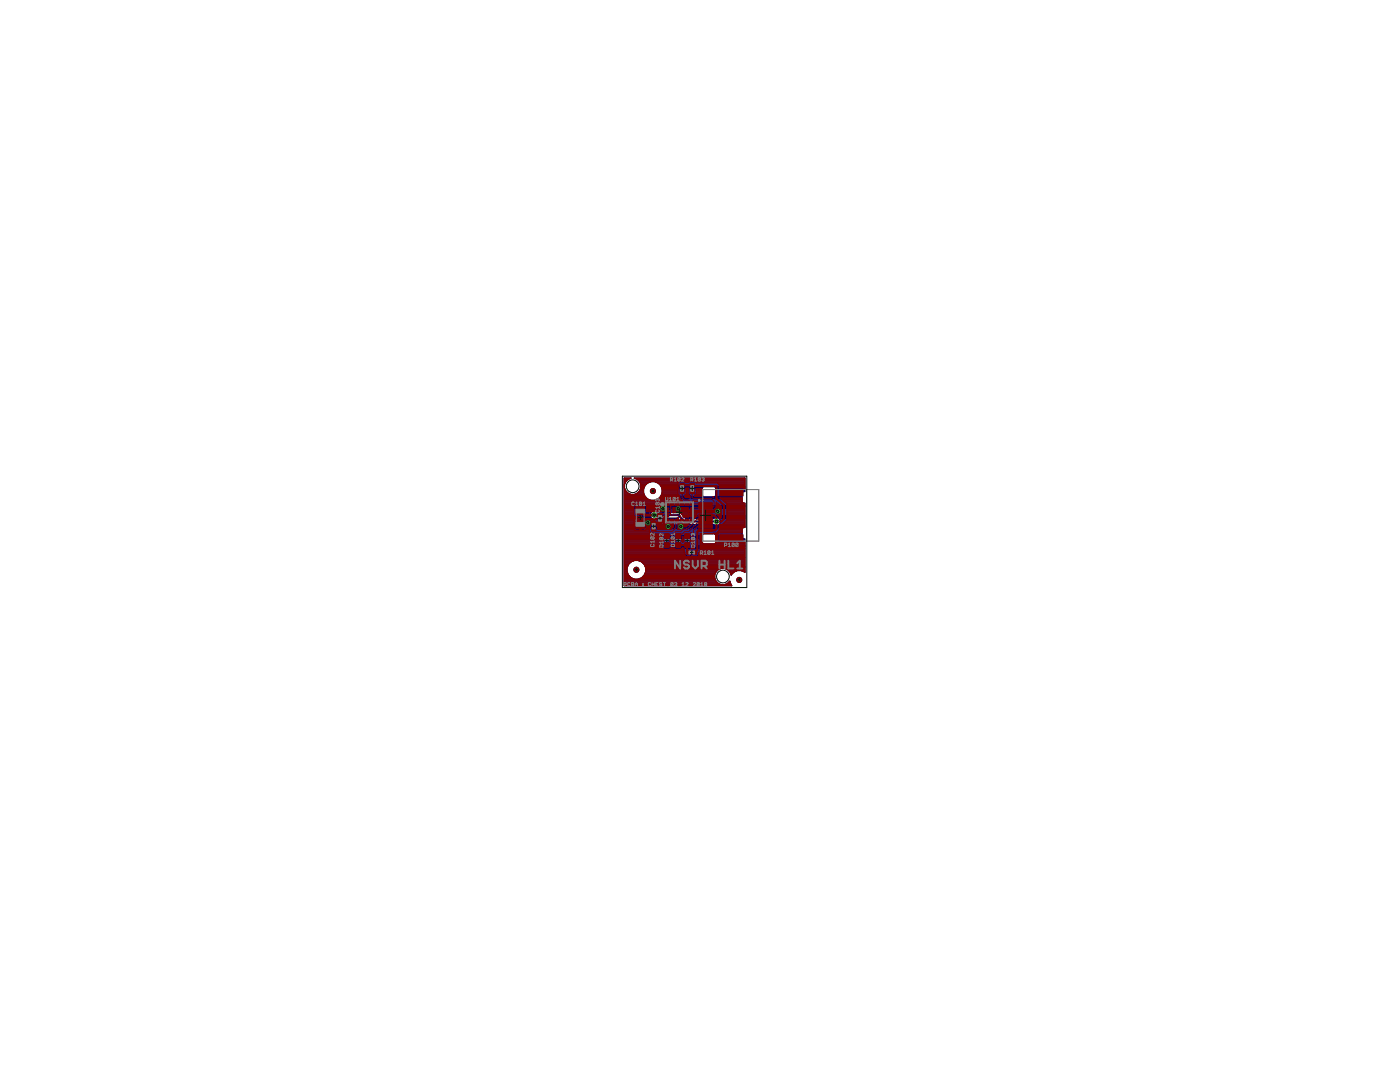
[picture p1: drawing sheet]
<svg xmlns="http://www.w3.org/2000/svg" width="279mm" height="216mm" viewBox="0 0 279 216" stroke-linecap="round" stroke-linejoin="round" font-family="sans-serif">
<g fill="#000080" stroke="#000080" stroke-width=".2">
<circle cx="130.3" cy="98" r=".51"/>
<circle cx="147.5" cy="115.7" r=".51"/>
<circle cx="127" cy="113.7" r=".51"/>
</g>
<g fill="none" stroke="#000080" stroke-width=".25">
<path d="M124.6 97.1h.1M124.6 99.9h23.5M124.6 99.7h5M124.6 99.5h4.6M124.6 99.3h4.3M124.6 99.1h4.1M124.6 98.8h4M124.6 98.6h1.2M124.6 98.4h.7M124.6 98.2h.5M124.6 97.9h.3M124.6 97.7h.2"/>
<path d="M124.6 97.5h.1M124.6 97.3h.1M124.6 96.8h.1M124.6 96.6h.1M124.6 96.4h.1M124.6 96.2h.2M124.6 95.9h.4M124.6 95.7h.6M124.6 95.5h1M124.9 98a1.66 1.66 0 0 1 1-2.6h-1.3v21.5h21.4l-.4-.9a1.68 1.68 0 0 1-2.6 .1 1.68 1.68 0 0 1 .6-2.6 1.68 1.68 0 0 1 2.3 1.2M124.9 98a1.68 1.68 0 0 0 2.8 0M126.8 98.6h1.7"/>
<path d="M126.9 95.5h21.8M127.2 98.4h1.2M127.3 95.7h21.4M127.5 98.2h.9M127.5 95.9h21.2M127.7 98a1.66 1.66 0 0 0-1.1-2.6h22.1v2.7h-.4l-.2 .2v1.9M127.7 97.9h.7M127.7 96.2h2M127.8 97.7h.6M127.8 96.4h1.4M127.8 97.5h.7M127.9 96.6h1.1"/>
<path d="M127.9 97.1h.7M127.9 97.3h.6M127.9 96.8h.9M129.2 96.4l.7-.3h.8l.7 .3M129.2 96.4a1.92 1.92 0 0 0-.3 2.9 1.92 1.92 0 0 0 3-.3M130.9 96.2h17.8M131 99.7h17.1M131.4 96.4a1.92 1.92 0 0 1 .5 2.6M131.4 96.4h17.3M131.4 99.5h16.7M131.6 96.6h17.1M131.6 99.3h16.5"/>
<path d="M131.8 96.8h16.9M131.9 99.1h8.4M132 97.1h16.7M132 98.8h8.2M132 97.3h8.2M132.1 98.6h8.1M132.1 97.5h8.1M132.1 98.4h8.1M132.2 98.2h8M132.2 97.9h8M132.2 97.7h8M140.4 97.1l-.2 .2v1.6l.2 .2h2.2l.2-.2v-1.6l-.2-.2"/>
<path d="M142.7 99.1h5.4M142.8 97.3h5.9M142.8 98.8h5.3M142.8 98.6h5.3M142.8 98.4h5.3M142.8 98.2h5.5M142.8 97.9h5.9M142.8 97.7h5.9M142.8 97.5h5.9M124.6 103.5h5.5M124.6 108.6h24.1M124.6 116.8h21.4"/>
<path d="M124.6 116.6h19.1M124.6 116.4h18.7M124.6 116.1h18.4M124.6 115.9h18.3M124.6 115.7h18.1M124.6 115.5h1.8M124.6 115.3h1.3M124.6 115h1.1M124.6 114.8h.9M124.6 114.6h.7M124.6 114.4h.6M124.6 114.1h.5"/>
<path d="M124.6 113.9h.5M124.6 113.7h.5M124.6 113.5h.5M124.6 113.2h.5M124.6 113h.6M124.6 112.8h.7M124.6 112.6h.9M124.6 112.4h1.1M124.6 112.1h1.3M124.6 111.9h1.8M124.6 111.7h24.1M124.6 111.5h24.1"/>
<path d="M124.6 111.3h24.1M124.6 111h24.1M124.6 110.8h24.1M124.6 110.6h24.1M124.6 110.4h24.1M124.6 110.2h24.1M124.6 109.9h24.1M124.6 109.7h24.1M124.6 109.5h24.1M124.6 109.3h24.1M124.6 109h24.1M124.6 108.8h24.1"/>
<path d="M124.6 108.4h15.6M124.6 108.1h15.6M124.6 107.9h15.6M124.6 107.7h15.6M124.6 107.5h15.6M124.6 107.3h15.6M124.6 107h15.6M124.6 106.8h15.6M124.6 106.6h15.7M124.6 106.4h23.5M124.6 106.2h23.5M124.6 105.9h23.5"/>
<path d="M124.6 105.7h23.5M124.6 105.5h23.5M124.6 105.3h23.7M124.6 105.1h24.1M124.6 104.8h18.1M124.6 104.4h11.5M124.6 104.2h11.3M124.6 103.9h11.1M124.6 103.7h10.9M124.6 103.3h5.3M124.6 103h5.2M124.6 102.8h5.1"/>
<path d="M124.6 102.6h5.2M124.6 102.4h5.2M124.6 102.2h5.4M124.6 101.9h24.1M124.6 101.7h24.1M124.6 101.5h24.1M124.6 101.3h24.1M124.6 101h24.1M124.6 100.8h24.1M124.6 100.6h24.1M124.6 100.4h23.7M124.6 100.2h23.5"/>
<path d="M127.6 115.5h15.1M127.6 111.9h21.1M128.1 115.3h14.5M128.1 112.1h20.6M128.3 115h14.3M128.3 112.4h20.4M128.5 114.8h14.1M128.5 112.6h20.2M128.7 114.6h14M128.7 112.8h20M128.8 114.4h14M128.8 113h19.9"/>
<path d="M128.8 114.1h14.1M128.8 113.2h19.9M128.9 113.9h14.2M128.9 113.7h14.4M128.9 113.5h14.8M131 103.5h4.2M131.1 102.2h17.6M135.8 102.4h12.9M136 102.6h12.7M136.2 102.8h12.5M136.4 103h12.3M136.7 103.3h6"/>
<path d="M140.4 108.6l-.2-.3v-1.6l.2-.2h2.2l.2 .2v1.6l-.2 .3M142.7 106.6h5.4M142.8 108.4h5.9M142.8 108.1h5.9M142.8 107.9h5.9M142.8 107.7h5.9M142.8 107.5h5.5M142.8 107.3h5.3M142.8 107h5.3M142.8 106.8h5.3M143.2 103.3h5.5M143.3 104.8h5.4"/>
<path d="M143.6 103.5h5.1M143.6 104.6h5.1M143.7 103.7h5M143.7 104.4h5M143.8 103.9a.81 .81 0 0 0-1.4-.4h-5.5l-1.3-1.3h-4.5a.82 .82 0 0 0-1.1 0 .82 .82 0 0 0 0 1.2 .82 .82 0 0 0 1.1 0h4l1.3 1.2M143.8 103.9a.82 .82 0 0 1-.4 .9 .82 .82 0 0 1-1-.2h-17.8M143.8 104.2h4.9M143.8 103.9h4.9M144.8 113.5h3.9M144.8 116.6h1.1M145.3 113.7h3.4M145.3 116.4h.5"/>
<path d="M145.5 113.9h1.5M145.5 116.1h.2M145.7 114.1h.8M145.8 114.4h.4M145.9 114.6h.1M145.9 114.7h.1M146.5 114.1l-.6 .6M148.1 113.9h.6M148.1 100.2l.2 .2h.4v4.8h-.4l-.2 .3M148.1 105.5v1.8l.2 .2h.4v6.7a1.79 1.79 0 0 0-2.2-.1M148.6 114.1h.1"/>
<circle cx="127" cy="113.7" r="1.91"/>
</g>
<path d="M130.6 102.8h4.8l1.2 1.3h6.4M132.3 101.5h3.3l.5 .5h7.1" fill="none" stroke="#000080" stroke-width=".42"/>
<path d="M132.3 101.5h-3v3.6h6.6" fill="none" stroke="#000080" stroke-width=".61"/>
<circle cx="132.3" cy="101.5" r=".42" fill="#008000" stroke="#008000" stroke-width=".2"/>
<circle cx="132.3" cy="101.5" r=".17" fill="#fff" stroke="#000" stroke-width=".2"/>
<circle cx="135.4" cy="101.5" r=".42" fill="#008000" stroke="#008000" stroke-width=".2"/>
<circle cx="135.4" cy="101.5" r=".17" fill="#fff" stroke="#000" stroke-width=".2"/>
<circle cx="143.2" cy="102" r=".42" fill="#008000" stroke="#008000" stroke-width=".2"/>
<circle cx="143.2" cy="102" r=".17" fill="#fff" stroke="#000" stroke-width=".2"/>
<circle cx="135.9" cy="105.1" r=".42" fill="#008000" stroke="#008000" stroke-width=".2"/>
<circle cx="135.9" cy="105.1" r=".17" fill="#fff" stroke="#000" stroke-width=".2"/>
<circle cx="129.3" cy="104.3" r=".42" fill="#008000" stroke="#008000" stroke-width=".2"/>
<circle cx="129.3" cy="104.3" r=".17" fill="#fff" stroke="#000" stroke-width=".2"/>
<circle cx="133.3" cy="105.1" r=".42" fill="#008000" stroke="#008000" stroke-width=".2"/>
<circle cx="133.3" cy="105.1" r=".17" fill="#fff" stroke="#000" stroke-width=".2"/>
<circle cx="143" cy="104.1" r=".42" fill="#008000" stroke="#008000" stroke-width=".2"/>
<circle cx="143" cy="104.1" r=".17" fill="#fff" stroke="#000" stroke-width=".2"/>
<circle cx="130.6" cy="102.8" r=".42" fill="#008000" stroke="#008000" stroke-width=".2"/>
<circle cx="130.6" cy="102.8" r=".17" fill="#fff" stroke="#000" stroke-width=".2"/>
<g fill="#800000" stroke="#800000" stroke-width=".2">
<path d="M131.3 102.4h.9v.7h-.9z"/>
<path d="M131.3 103.7h.9v.7h-.9z"/>
<path d="M130 105.3h.9v.7h-.9z"/>
<path d="M130 104h.9v.7h-.9z"/>
<path d="M139.4 100.3h2.8v.6h-2.8z"/>
<path d="M139.4 101h2.8v.6h-2.8z"/>
<path d="M139.4 101.8h2.8v.5h-2.8z"/>
<path d="M139.4 102.6h2.8v.5h-2.8z"/>
<path d="M139.4 103.3h2.8v.5h-2.8z"/>
<path d="M139.4 104.1h2.8v.5h-2.8z"/>
<path d="M139.4 104.8h2.8v.5h-2.8z"/>
<path d="M139.4 105.5h2.8v.6h-2.8z"/>
<path d="M143.6 106.7h4.7v1.2h-4.7z"/>
<path d="M143.6 97.8h4.7v1.2h-4.7z"/>
<path d="M137.1 109.8h.7v.9h-.7z"/>
<path d="M138.3 109.8h.8v.9h-.8z"/>
<path d="M133.2 100.4h.3v.5h-.3z"/>
<path d="M133.1 101.4h.4v.2h-.4z"/>
<path d="M133.1 101.9h.4v.2h-.4z"/>
<path d="M133.1 102.4h.4v.2h-.4z"/>
<path d="M133.1 102.8h.4v.3h-.4z"/>
<path d="M133.2 103.6h.3v.4h-.3z"/>
<path d="M133.7 103.6h.3v.4h-.3z"/>
<path d="M134.2 103.6h.3v.4h-.3z"/>
<path d="M134.7 103.6h.3v.4h-.3z"/>
<path d="M135.2 103.6h.3v.4h-.3z"/>
<path d="M135.7 103.6h.3v.4h-.3z"/>
<path d="M136.2 103.6h.3v.4h-.3z"/>
<path d="M136.7 103.6h.3v.4h-.3z"/>
<path d="M137.2 103.6h.3v.4h-.3z"/>
<path d="M137.7 103.6h.3v.4h-.3z"/>
<path d="M137.7 102.8h.4v.3h-.4z"/>
<path d="M137.7 102.4h.4v.2h-.4z"/>
<path d="M137.7 101.9h.4v.2h-.4z"/>
<path d="M137.7 101.4h.4v.2h-.4z"/>
<path d="M137.7 100.4h.3v.5h-.3z"/>
<path d="M137.2 100.4h.3v.5h-.3z"/>
<path d="M136.7 100.4h.3v.5h-.3z"/>
<path d="M136.2 100.4h.3v.5h-.3z"/>
<path d="M135.7 100.4h.3v.5h-.3z"/>
<path d="M135.2 100.4h.3v.5h-.3z"/>
<path d="M134.7 100.4h.3v.5h-.3z"/>
<path d="M134.2 100.4h.3v.5h-.3z"/>
<path d="M133.7 100.4h.3v.5h-.3z"/>
<path d="M126.9 101.1h1.8v1.6h-1.8z"/>
<path d="M126.9 103.9h1.8v1.6h-1.8z"/>
<path d="M135.7 97.7h.9v.8h-.9z"/>
<path d="M135.7 96.5h.9v.7h-.9z"/>
<path d="M137.7 97.7h.9v.8h-.9z"/>
<path d="M137.7 96.5h.9v.7h-.9z"/>
</g>
<g fill="#800000" stroke="#800000" stroke-width=".2">
<path d="M134.9 106.5h.9v.9h-.9z" fill-rule="evenodd"/>
<path d="M134.9 108.3h.9v.9h-.9z" fill-rule="evenodd"/>
<path d="M132.6 106.5h.9v.9h-.9z" fill-rule="evenodd"/>
<path d="M132.6 108.3h.9v.9h-.9z" fill-rule="evenodd"/>
<path d="M136.7 106.5h.9v.9h-.9z" fill-rule="evenodd"/>
<path d="M136.7 108.3h.9v.9h-.9z" fill-rule="evenodd"/>
<circle cx="130.3" cy="98" r=".51"/>
<circle cx="147.5" cy="115.7" r=".51"/>
<circle cx="127" cy="113.7" r=".51"/>
</g>
<g fill="none" stroke="#800000" stroke-width=".21">
<path d="M136.1 98.1v1.2l.5 .5h.8l.4 .4v.5l3-.1M138.2 98.1v1.2l.2 .2h3.6l.5 .5v1l-.3 .3h-4.1l-.2 .2M133.1 107l.2 .1M133.3 101.5h-1M133.3 103v2.1M133.3 103.7l-.2 .4h-1.4M133.3 102h.5M133.8 102v.8h1.8l.2 .2v.8M133.8 102.5h-1.8l-.3 .3M133.9 100.7l-.1 1.3M134.9 103.8v1.5l-.8 .8h-3.2l-.4-.5M135.3 100.7h.1"/>
<path d="M135.4 100.7v.8l.4 .5h5.1M135.9 104.6v.5M137.9 102l-.1 2.1-.4 .4h-2.1v-.7M140.7 102l.1 .1M140.8 103.6h-1.7l-2 2h-.7l-.5 .5h-1M140.8 104.3h-1.7l-1.7 1.8h-.8l-.5 .5h-.3l-.4 .4M140.8 105.1h-1.6l-.8 .7v1l-.1 .2h-1.2M140.8 105.1h.1"/>
</g>
<g fill="none" stroke="#800000" stroke-width=".25">
<path d="M124.6 96.4h.1M124.6 98.8h4M124.6 99.1h4.1M124.6 99.3h4.3M124.6 99.9h11.5M124.6 99.7h5M124.6 99.5h4.6M124.6 98.6h1.2M124.6 98.4h.7M124.6 98.2h.5M124.6 97.9h.3M124.6 97.7h.2"/>
<path d="M124.6 97.5h.1M124.6 97.3h.1M124.6 97.1h.1M124.6 96.8h.1M124.6 96.6h.1M124.6 96.2h.2M124.6 95.9h.4M124.6 95.7h.6M124.6 95.5h1M124.9 98a1.66 1.66 0 0 1 1-2.6h-1.3v21.5h21.4l-.4-.9a1.68 1.68 0 0 1-2.6 .1 1.68 1.68 0 0 1 .6-2.6 1.68 1.68 0 0 1 2.3 1.2M124.9 98a1.68 1.68 0 0 0 2.8 0M126.8 98.6h1.7"/>
<path d="M126.9 95.5h21.8M127.2 98.4h1.2M127.3 95.7h21.4M127.5 98.2h.9M127.5 95.9h21.2M127.7 97.9h.7M127.7 96.2h2M127.8 97.7h.6M127.8 96.4h1.4M127.8 97.5h.7M127.9 96.6h1.1M127.9 97.3h.6"/>
<path d="M127.9 97.1h.7M127.9 96.8h.9M129.2 96.4l.7-.3h.8l.7 .3M129.2 96.4a1.92 1.92 0 0 0-.3 2.9 1.92 1.92 0 0 0 3-.3M130.9 96.2h4.5M131 99.7h4.9M131.4 96.4h3.9M131.4 96.4a1.92 1.92 0 0 1 .5 2.6M131.4 99.5h4.3M131.6 96.6h3.7M131.6 99.3h4M131.8 96.8h3.5"/>
<path d="M131.9 99.1h3.7M132 97.1h3.3M132 98.8h3.6v.6l.6 .7h-3.1l-.3 .2 .1 .8-.2 .9-1.7 .1-.6-.1-.3 .1M132 97.3h3.3M132.1 98.6h3.2M132.1 97.5h3.3M132.1 98.4h3.2M132.2 98.2h3.1M132.2 97.9h3.1M132.2 97.7h3.1M135.3 98.6l.2 .2M136.6 99v-.2h1.1v.6l-.1-.1"/>
<path d="M136.6 99.1h1.1M136.6 99l.2 .3h.9M136.8 96.2h.7M136.8 97.5h.6M136.9 98.6l-.2 .2M136.9 98.6h.4M136.9 98.4h.4M136.9 98.2h.4M136.9 97.9h.4M136.9 97.7h.4M137.3 98.6l.2 .2M137.5 97.5l-.2 .1v1"/>
<path d="M137.5 97.5h-.7l.1 .1v1M138.3 100h.1M138.3 100h.9l-.1 .1h-.8zM138.9 96.2h9.8M139 98.6l-.1-1.1h1.3l.1 1.5h-1.7v-.2h1.6M139 98.6l-.2 .2M139 98.6h1.2M139 98.4h1.2M139 98.2h1.2M139 97.9h1.2M139 97.7h1.2M142.3 99.1l.1 .2z"/>
<path d="M143.2 96.4l.4 .3v.7h4.8l.3 .2v-2.2h-22.1a1.66 1.66 0 0 1 1.1 2.6M143.4 96.6h5.3M143.6 97.3h5.1M143.6 97.1h5.1M143.6 96.8h5.1M143.7 99.3h4.4v.9h-3.4zM143.9 99.5h4.2M144.1 99.7h4M144.4 99.9h3.7M148.6 97.5h.1M148.7 96.4h-9.7l-.2-.3h-1.3l-.1 .1-1.9-.1-.2 .2v1l.1 .2-.1 .1v1M124.6 104.4h2"/>
<path d="M124.6 103.3h3.6M124.6 101.3h1.9M124.6 101.5h1.9M124.6 103.5h5.5M124.6 106.4h5.9l.2 .2M124.6 106.6h7.6v.9l.3 .4-.3 .3v1.1l.3 .3h1.1l.3-.3h.6l.3 .3h1.1l.4-.3 .2 .3 .2 1.2M124.6 111h24.1M124.6 104.6h3M124.6 100.2h8.4M124.6 104.8h5.1M124.6 108.6h7.6M124.6 105.1h2"/>
<path d="M124.6 107.5h7.6M124.6 116.8h21.4M124.6 116.6h19.1M124.6 116.4h18.7M124.6 116.1h18.4M124.6 115.9h18.3M124.6 115.7h18.1M124.6 115.5h1.8M124.6 115.3h1.3M124.6 115h1.1M124.6 114.8h.9M124.6 114.6h.7"/>
<path d="M124.6 114.4h.6M124.6 114.1h.5M124.6 113.9h.5M124.6 113.7h.5M124.6 113.5h.5M124.6 113.2h.5M124.6 113h.6M124.6 112.8h.7M124.6 112.6h.9M124.6 112.4h1.1M124.6 112.1h1.3M124.6 111.9h1.8"/>
<path d="M124.6 111.7h24.1M124.6 111.5h24.1M124.6 111.3h24.1M124.6 110.8h12.1M124.6 110.6h12.1M124.6 110.4h12.1M124.6 110.2h11.9M124.6 109.9h11.9M124.6 109.7h11.9M124.6 109.5h7.8M124.6 109.3h7.6M124.6 109h7.6"/>
<path d="M124.6 108.8h7.6M124.6 108.4h7.6M124.6 108.1h7.6M124.6 107.9h7.8M124.6 107.7h7.8M124.6 107.3h7.6M124.6 107h7.6M124.6 106.8h7.6M124.6 106.2h5M124.6 105.9h5M124.6 105.7h2M124.6 105.5h2"/>
<path d="M124.6 105.3h2M124.6 104.2h2M124.6 103.9h2M124.6 103.7h2M124.6 103h2.1M124.6 102.8h1.9M124.6 102.6h1.9M124.6 102.4h1.9M124.6 102.2h1.9M124.6 101.9h1.9M124.6 101.7h1.9M124.6 101h1.9"/>
<path d="M124.6 100.8h2M124.6 100.6h8.2M124.6 100.4h8.2M126.5 102.8l.2 .3h1.3l.5 .4M127.6 115.5h15.1M127.6 111.9h21.1M127.6 104.4h.3M127.6 105.1h.3M127.6 105.7h.3M127.6 105.5h.3M127.6 105.3h.3M127.6 104.2h.3"/>
<path d="M127.6 103.9h.3M127.6 103.7h.3M127.9 104.6h1.8M128.1 115.3h14.5M128.1 112.1h20.6M128.3 115h14.3M128.3 112.4h20.4M128.5 114.8h14.1M128.5 112.6h20.2M128.7 114.6h14M128.7 112.8h20M128.8 114.4h14"/>
<path d="M128.8 113h19.9M128.8 114.1h14.1M128.8 113.2h19.9M128.9 105.7h.7M128.9 113.9h14.2M128.9 113.7h14.4M128.9 113.5h14.8M128.9 103.7l-1-.1v2.2l1-.1 .1-.9M128.9 103.7l.1 .9h-2.4v-.8l.2-.2h.8v2.2l-.9-.1-.1-.9M128.9 103.7h1M128.9 100.8h3.9M129 105.1h.7"/>
<path d="M129 105.5h.6M129 105.3h.6M129 104.2h.7M129 103.9h.7M129 101.3h3.8M129 101.5h4M129 101.9h3.7M129 101.7h3.7M129 101h3.8M129.6 106.2l.2 .2M129.7 104.4v.4M129.7 104.8l.1 .2"/>
<path d="M129.8 104.9l-.2 .2v1.1M130.1 102.1h-1.1v-1.2l-.2-.2h-2.1l-.2 .2v1.9M130.1 102.1h.1M130.4 104.2h.1M130.4 103.9h.1M130.4 103.7h.1M131 103.5h.1M131 103.5l-.3 .1-.6-.1M131.1 103.5h.1M131.1 103.5l-.1 .2h-.5v.7h.5l-1.3-.1v-.4l.3-.2h.4v.7h-1.4M131.2 104.8h3.2M131.2 105.1h3.2"/>
<path d="M131.3 105.5h2.7M131.3 105.3h2.9M131.7 104.4h.1M131.7 104.6h.1M131.7 104.2h.1M132.4 103.5l.1 .5h-.7v.7l.6-.1M132.4 103.5h.5M132.4 104.6l.1-.5h-.8v.6l-.5 .1M132.4 104.6h2M132.5 104.4h1M132.5 104.2h.4M132.5 103.9h.4"/>
<path d="M132.5 103.7h.4M132.5 103.3h.3M132.5 103.3l-.1 .2M132.5 103h.3M132.8 103l.2 .4v.8l.6 .2h.8v.7l-.5 .5h-2.6v-.5l-.2-.2 .1-.1M132.8 103h.1M132.9 103.8h.4M132.9 103h-.4v.3M132.9 103h.1M133.3 104.2v.1M133.3 104.2h.1M133.7 107.9h1"/>
<path d="M133.8 109.5h.9M133.8 107.7h.8M133.9 108.1h.6M134 107.3h.3l.2-.2v.4l.3 .4-.3 .3h-.6l-.3-.3 .4-.4zM134 107.5h.5M134.3 101.5h3M134.3 102.2h3.1M134.3 101.9h3.1M134.3 101.7h3M134.3 107.3h.2M135.1 101.3h.5M135.3 104.4h.2"/>
<path d="M135.3 104.3l2.3 .1-.7 .7M135.3 103.3l.1 .1M135.3 100.1v.2M135.3 101.1v.1M135.3 104.2v1.4h.4l.5-.5M135.3 103.3h.1M135.3 101.1h.1M135.3 100.3h.1M135.3 104.6h2.1M135.3 100.2h.1M135.3 104.8h1.9M135.3 104.2h.1"/>
<path d="M135.3 105.1h1.7M135.3 105.5h.5M135.3 105.3h.7M135.9 102.4h1.5M135.9 107.9l.3-.4 .4 .4-.3 .3zM136 107.9h.5M136.1 109.5h.3M136.1 107.7h.3M136.1 102.6h1.3M136.2 108.1h.1M136.2 107.1v.4M136.2 107.1h.1"/>
<path d="M136.2 107.5h.1M136.2 107.3h.1M136.3 102.8v.4h1.1v-.4M136.3 103h1.1M136.3 102.8h1.1M136.7 110.8l.2 .3M137.4 103h1M137.4 102.5h1M137.4 102h.2M137.4 102.2l-.1-.9h-3v1h1.5l.5 .5M137.4 102.2v.5M137.4 102.2l.1 .1"/>
<path d="M137.4 102.7h.1M137.4 102.7l.1 .1M137.4 102.7v.1M137.8 107.9h.8M137.9 107.7h.7M137.9 102v1M137.9 102h.1M137.9 102.8h.1M137.9 102.6h.1M137.9 102.4h.1M137.9 102.2h.1M137.9 106.2h.1"/>
<path d="M137.9 111.1l.1-.2 .2 .2M138 109.5h.1M138 108.1h.6M138 108.6h.6M138 109.3h.6M138 109h.6M138 108.8h.6M138 108.4h.6M138.3 103.5h.2M138.3 103.7h.1M138.3 103.3h.5M138.4 102.7v.1"/>
<path d="M138.4 102.2v.1M138.4 102.2v.5M138.4 102.7h.1M138.4 102h-.1M138.4 102.8l-.1 .5M138.4 103h.7M138.4 102.8h.7M138.4 102.6h.7M138.4 102.4h.7M138.4 102.2h.7M138.4 101.9h.7M138.5 107.5l.1-.1v2l-.6 .1-.1-.1 .1-1.2-.3-.3 .3-.4h.6"/>
<path d="M139.1 101.8h-.7v.4M139.1 101.8h.1M139.1 101.8v1.3l-.8 .7-.1-.4 .1-.1M139.1 102.1h3.4M139.4 110.8l-.2 .3M139.4 110.8h9.3M139.4 110.6h9.3M139.4 110.4h9.3M139.6 110.2h9.1M139.7 106.6h.6M139.7 108.6h9M139.7 107.5h.5"/>
<path d="M139.7 109.9h9M139.7 109.7h9M139.7 109.5h9M139.7 109.3h9M139.7 109h9M139.7 108.8h9M139.7 108.4h.5M139.7 108.1h.5M139.7 107.9h.5M139.7 107.7h.5M139.7 107.3h.5M139.7 107h.5"/>
<path d="M139.7 106.8h.5M140.4 106.5l-.2 .2v1.6l.2 .3M140.8 102.1h.1M142.5 102.2h1.4M142.5 101.9h1.4M142.5 101.7h1.4M142.6 108.6l.2-.3v-1.6l-.2-.2h-2.9v3.5l-.3 .3v.5M142.7 101.5h1.2M142.7 106.6h.6M142.8 108.4h5.9M142.8 107.5h.5M142.8 108.1h.6"/>
<path d="M142.8 107.9h.5M142.8 107.7h.5M142.8 107.3h.5M142.8 107h.5M142.8 106.8h.5M142.9 102.4h1M142.9 101.3h1M142.9 101h1M142.9 100.8h.8M142.9 100.6h.5M142.9 100.4h.2M143 106.4h.4"/>
<path d="M143.1 102.6h.8M143.2 106.2l-.2 .2-.7 .1M143.2 106.2h4.9M143.3 102.8h.6M143.4 105.9h4.7M143.6 103.3h.3M143.6 104.8h5.1M143.6 105.1h5.1M143.6 105.7h4.5M143.6 105.5h4.5M143.6 105.3h4.7M143.6 103h.3"/>
<path d="M143.9 101v2.3l-.2 .2h-.1v-.4l-.9-.9h-.2v-.5M143.9 101l-1-.8v1l-.4 .5M144.5 104.4h4.2M144.7 104.2h4M144.7 100.2l.4 .3M144.8 113.5h3.9M144.8 116.6h1.1M144.9 103.9h3.8M144.9 100.4h3.4M145.1 100.5v3.3l-.9 .8M145.1 100.5h.1M145.1 103.3h3.6"/>
<path d="M145.1 101.3h3.6M145.1 101.5h3.6M145.1 103.5h3.6M145.1 103.7h3.6M145.1 103h3.6M145.1 102.8h3.6M145.1 102.6h3.6M145.1 102.4h3.6M145.1 102.2h3.6M145.1 101.9h3.6M145.1 101.7h3.6M145.1 101h3.6"/>
<path d="M145.1 100.8h3.6M145.1 100.6h3.6M145.3 113.7h3.4M145.3 116.4h.5M145.5 113.9h1.5M145.5 116.1h.2M145.7 114.1h.8M145.8 114.4h.4M145.9 114.6h.1M145.9 114.7h.1M146.5 114.1l-.6 .6M148.1 113.9h.6"/>
<path d="M148.1 105.5v.8h-4.6l-.2 .2v1.6l.2 .2h4.9l.3-.2v6.1a1.79 1.79 0 0 0-2.2-.1M148.1 100.2l.2 .2h.4v4.8h-.4l-.2 .3M148.6 108.1h.1M148.6 114.1h.1M148.7 104.6h-5.1v1.2l-.4 .4"/>
<circle cx="127" cy="113.7" r="1.91"/>
</g>
<path d="M136.1 96.8h2.1l.1 .2h4.7v2.5l1.5 1.3v2.7l-.5 .6h-1M129.3 104.3l-.4 .4h-1.1M130.6 104.3l-.1 .1M130.6 102.8h.2M131.7 104.1l-.3 .3h-2.1M133.1 108.7h4v1.3l.3 .2M140.8 102.8h1.7l.5 .5v2.3l-.3 .2h-3.3l-.2 .3v3.7l-.5 .4M143.2 102l-2.4 .1" fill="none" stroke="#800000" stroke-width=".42"/>
<path d="M132.4 103.9v.1M132.5 103.3h.6M132.7 102.9v.1M133.3 104.3h-.1M133.4 104.1l-.1 .1M133.4 104.3h-.1M134.9 106.1l-.8 .7h-.9l-.1 .2M137.9 102.9v.1" fill="none" stroke="#800000" stroke-width=".2"/>
<path d="M127.8 101.9l.9 .9h1.9M130.8 102.8h.9" fill="none" stroke="#800000" stroke-width=".61"/>
<circle cx="132.3" cy="101.5" r=".42" fill="#008000" stroke="#008000" stroke-width=".2"/>
<circle cx="132.3" cy="101.5" r=".17" fill="#fff" stroke="#000" stroke-width=".2"/>
<circle cx="135.4" cy="101.5" r=".42" fill="#008000" stroke="#008000" stroke-width=".2"/>
<circle cx="135.4" cy="101.5" r=".17" fill="#fff" stroke="#000" stroke-width=".2"/>
<circle cx="143.2" cy="102" r=".42" fill="#008000" stroke="#008000" stroke-width=".2"/>
<circle cx="143.2" cy="102" r=".17" fill="#fff" stroke="#000" stroke-width=".2"/>
<circle cx="135.9" cy="105.1" r=".42" fill="#008000" stroke="#008000" stroke-width=".2"/>
<circle cx="135.9" cy="105.1" r=".17" fill="#fff" stroke="#000" stroke-width=".2"/>
<circle cx="129.3" cy="104.3" r=".42" fill="#008000" stroke="#008000" stroke-width=".2"/>
<circle cx="129.3" cy="104.3" r=".17" fill="#fff" stroke="#000" stroke-width=".2"/>
<circle cx="133.3" cy="105.1" r=".42" fill="#008000" stroke="#008000" stroke-width=".2"/>
<circle cx="133.3" cy="105.1" r=".17" fill="#fff" stroke="#000" stroke-width=".2"/>
<circle cx="143" cy="104.1" r=".42" fill="#008000" stroke="#008000" stroke-width=".2"/>
<circle cx="143" cy="104.1" r=".17" fill="#fff" stroke="#000" stroke-width=".2"/>
<circle cx="130.6" cy="102.8" r=".42" fill="#008000" stroke="#008000" stroke-width=".2"/>
<circle cx="130.6" cy="102.8" r=".17" fill="#fff" stroke="#000" stroke-width=".2"/>
<g fill="none" stroke="#808080" stroke-width=".2">
<path d="M131.2 99.7l-.1-.2-.2 .2 .1 .3M131.2 99.7l.1-.2 .3 .2-.2 .3M131.2 99.7v.1M132.8 99.3v.5l.1 .1 .4-.1v-.5M133.6 99.9h.4M133.6 99.5l.2-.2v.6M133.8 95.8h.3l.1-.4-.4-.1v.7M134 95.8l.2 .2M134.5 95.5l.3-.2v.7M134.5 96h.5M134.8 99.4l-.1-.1-.4 .1v.4M134.8 99.4v.4l-.1 .1-.4-.1"/>
<path d="M134.8 99.4l-.5 .4M135.1 99.9h.4M135.1 99.5l.2-.2v.6M135.7 95.4l-.1-.1-.3 .1v.5M135.7 95.4v.5l-.1 .1-.3-.1M135.7 95.4l-.4 .5M135.9 97.2v.5M136 95.4l.1-.1 .4 .1-.5 .6h.5M136.4 97.2v.5M137.9 95.8l.4-.1-.1-.4h-.3v.7M137.9 97.2v.5M138.1 95.8l.2 .2"/>
<path d="M138.4 97.2v.5M138.6 95.5l.2-.2v.7M138.6 96h.4M139.8 95.4l-.4-.1-.1 .6M139.8 95.4l-.1 .6-.4-.1M139.8 95.4l-.5 .5M140.1 95.4l.3-.1 .1 .1-.1 .3M140.3 97.7h11.1v10.3h-11.1zM140.3 95.7h.1M140.4 95.7l.1 .1-.1 .2-.3-.1M149 97.7v10.3M124.5 116.7l.5-.1-.1-.4h-.4v.7"/>
<path d="M125.7 116.4l-.1-.2-.3 .2 .1 .5 .3-.1M126 116.2l.5 .2-.1 .5h-.4zM126 116.6h.4M126.6 100.3l-.2-.1-.3 .1 .1 .6 .4-.1M126.8 116.6h.4M126.8 116.9v-.4l.2-.3 .2 .3v.4M126.9 100.9h.4M126.9 100.4l.2-.2v.7M127 102.3v2M128.1 100.3l-.4-.1-.1 .6M128.1 100.3l-.2 .6-.3-.1M128.1 100.3l-.5 .5"/>
<path d="M128.3 116.8l.1 .1zM128.3 116.5l.1 .1zM128.3 100.9h.5M128.3 100.4l.3-.2v.7M128.5 102.3v2M129.8 116.4l-.1-.2-.3 .2v.4l.1 .1 .3-.1M130 108.6l-.2 .1 .2 .4 .5-.1-.1-.4M130 107.1l-.2 .4 .6 .1M130 107.1l.5 .1-.1 .4M130 107.1l.4 .5M130.1 116.6h.5M130.1 116.2v.7"/>
<path d="M130.2 104.8v.4M130.5 106.4v.4l-.4-.4-.3 .1 .2 .3M130.5 107.9v.4M130.5 108.1h-.7l.3 .2M130.6 116.2v.7M130.7 104.8v.4M130.9 116.6h.2M131 101.8l-.1 .1 .1 .3 .6-.1-.2-.3M131 100.3l-.1 .3 .5 .1M131 100.3l.6 .1-.2 .3M131 100.3l.4 .4M131.3 116.2h-.4v.7h.4"/>
<path d="M131.5 103.2v.5M131.6 101v.5M131.6 101.3h-.7l.2 .2M131.8 108.7h.4l.1 .5h-.6zM131.8 107.3h.4l.1 .1-.1 .3M131.8 107.3l-.1 .1 .1 .3h.4M131.8 107.3l.4 .4M132 103.2v.5M132.1 116.4l-.4-.2-.1 .3 .4 .1 .1 .2-.1 .1-.4-.1M132.3 106.5v.4l-.4-.4-.2 .1 .1 .3M132.3 108v.4M132.3 108.2h-.6l.2 .2"/>
<path d="M132.4 116.2h.4M132.6 116.2v.7M132.8 100.1h5.6v4.2h-5.6zM133 100.3h5.2v3.8h-5.2zM133.1 117h.5M134 108.6h.5l.1 .5h-.7zM134 107.1l-.1 .1 .1 .4h.5M134 107.1h.5l.1 .1-.1 .4M134 107.1l.5 .5M134.3 116.4l-.3-.2-.1 .6M134.3 116.4v.4l-.1 .1-.3-.1M134.3 116.4l-.4 .4"/>
<path d="M134.6 106.4v.4M134.6 107.9v.4M134.6 108.1h-.7l.3 .2M134.6 106.6h-.7l.3 .2M134.6 116.4l.4-.2 .1 .2-.1 .2M134.9 116.6h.1M135 116.6l.1 .1-.1 .2-.4-.1M135.4 117h.4M136.1 116.9h.5M136.1 116.5l.2-.3v.7M136.9 116.4l.1-.2 .3 .2-.4 .5h.4M137.6 117h.4"/>
<path d="M137.8 110h.5M137.8 110.4h.5M138.1 108.7h.4l.1 .5h-.6zM138.1 107.3l-.1 .1 .1 .3h.4M138.1 107.3l.5 .1-.1 .3M138.1 107.3l.4 .4M138.3 106.6l-.1-.1-.2 .1 .1 .3M138.3 106.6l.1-.1 .2 .1-.1 .3M138.3 106.6v.1M138.4 116.4l.1-.2 .3 .2-.4 .5h.4M138.6 108.2h-.6l.2 .2M138.6 108v.4"/>
<path d="M139.6 116.4l-.4-.2-.1 .6M139.6 116.4v.4l-.2 .1-.3-.1M139.6 116.4l-.5 .4M139.8 110.4l.4-.1-.1-.4h-.3v.7M139.8 116.9h.5M139.8 116.5l.3-.3v.7M140 110.4l.2 .2M140.5 110.2l.2-.3v.7M140.5 110.6h.5M140.7 116.6l-.1-.1 .1-.3 .3 .2-.1 .2M140.7 116.6l-.1 .1 .1 .2 .3-.1-.1-.2M140.7 116.6h.2"/>
<path d="M141.7 110l-.1 .6-.4-.1M141.7 110l-.3-.1-.2 .6M141.7 110l-.5 .5M142 110.6h.5M142 110.2l.2-.3v.7M144.6 108.8h.3l.2-.3-.5-.1v.7M145.3 109.1h.5M145.3 108.6l.3-.2v.7M146.5 108.5l-.1 .6-.3-.2M146.5 108.5l-.3-.1-.1 .5M146.5 108.5l-.4 .4M147.3 108.5l-.1 .6-.4-.2"/>
<path d="M147.3 108.5l-.4-.1-.1 .5M147.3 108.5l-.5 .4"/>
</g>
<g fill="#808080" stroke="#808080" stroke-width=".2">
<path d="M139.4 99.7h.3v.3h-.3z" fill-rule="evenodd"/>
<path d="M131.9 100.4l.2-.1 .4 .1v.5l-.4 .1-.3-.4h.4h-.4z" fill-rule="evenodd"/>
</g>
<path d="M132.6 107.7h.9M132.9 108l.2-.3 .2 .3M134.9 107.7h.9M135.1 108l.3-.3 .2 .3M136.7 107.7h.9M137.1 107.7l-.2 .3M137.1 107.7l.3 .3" fill="none" stroke="#808080" stroke-width=".21"/>
<g fill="#808080" stroke="#808080" stroke-width=".2">
<path d="M131.4 102.9h.6v.3h-.6z"/>
<path d="M131.4 103.7h.6v.3h-.6z"/>
<path d="M130.2 105.3h.5v.3h-.5z"/>
<path d="M130.2 104.4h.5v.3h-.5z"/>
<path d="M137.5 109.9h.3v.6h-.3z"/>
<path d="M138.3 109.9h.3v.6h-.3z"/>
<path d="M126.9 101.6h1.7v.8h-1.7z"/>
<path d="M126.9 104.2h1.7v.8h-1.7z"/>
<path d="M135.8 97.7h.6v.3h-.6z"/>
<path d="M135.8 96.9h.6v.3h-.6z"/>
<path d="M137.9 97.7h.6v.3h-.6z"/>
<path d="M137.9 96.9h.6v.3h-.6z"/>
</g>
<path d="M135.7 111.9v1.5l-1-1.5v1.5M137.5 112.1l-.3-.2h-.5l-.2 .2v.3l.2 .3h.5l.3 .2v.3l-.3 .2h-.5l-.2-.2M138.2 111.9v1l.6 .5 .5-.5v-1M140 112.9h.8l.3-.2v-.6l-.3-.2h-.8v1.5M140.5 112.9l.6 .5M143.6 112.7h1M143.6 111.9v1.5M144.6 111.9v1.5M145.4 111.9v1.5h1M147.1 113.4h1M147.1 112.4l.5-.5v1.5" fill="none" stroke="#808080" stroke-width=".38"/>
<g fill="none" stroke="#000" stroke-width=".2">
<path d="M124.2 95h24.8v22.2h-24.8zM130 98h.6M130.3 97.7v.6M135.7 97.5h.8M136.1 97.1v.8M137.8 97.5h.8M138.2 97v.9M126.7 113.7h.6M127 113.4v.6M127.3 103.3h.9M127.8 102.8v1M130.2 105h.5"/>
<path d="M130.5 104.8v.5M131.5 103.4h.5M131.7 103.2v.5M132.8 107.9h.6M133.1 107.6v.6M135 102.2h1.2M135.1 107.9h.6M135.4 107.6v.5M135.6 101.7v1.1M136.8 107.9h.7M137.1 107.5v.7M137.8 110.2h.5"/>
<path d="M138 110v.5M139.8 102.8h2M140.8 101.8v2M147.2 115.7h.6M147.5 115.4v.6"/>
<circle cx="126.3" cy="97" r="1.27"/>
<circle cx="144.3" cy="115" r="1.27"/>
</g>
</svg>
